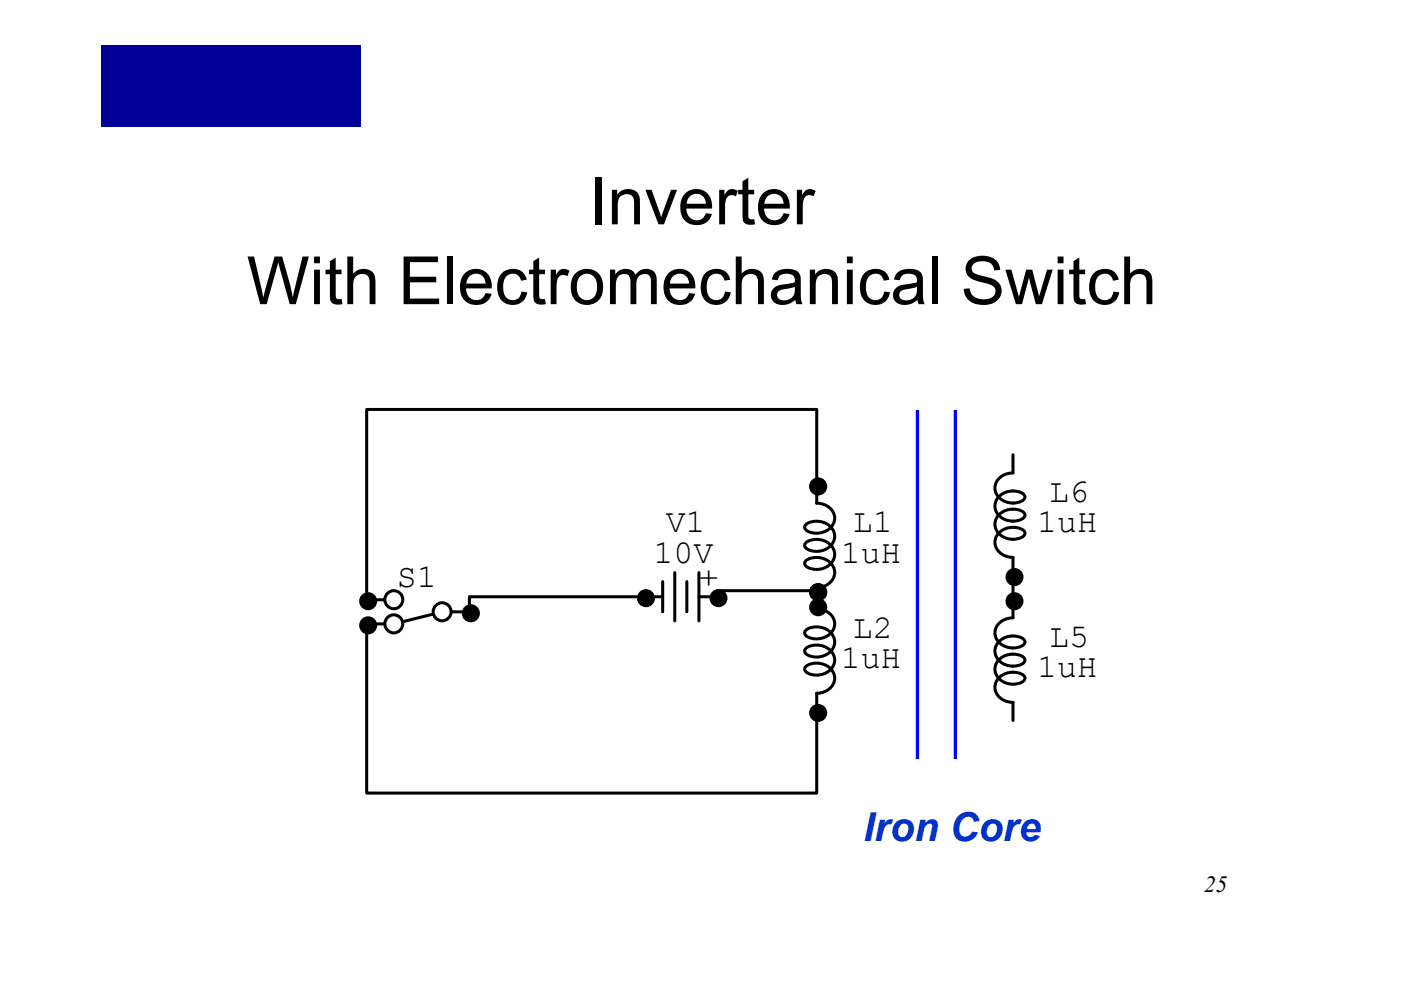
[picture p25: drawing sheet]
<svg xmlns="http://www.w3.org/2000/svg" width="297mm" height="210mm" viewBox="0 0 297 210" stroke-linecap="round" stroke-linejoin="round" font-family="sans-serif">
<defs><g id="words">
<g font-size="14.1">
<text x="124.9" y="47.6">Inverter</text>
<text x="52.3" y="64.5">With Electromechanical Switch</text>
</g>
<text font-size="8.5" fill="#03c" x="183.1" y="178.5">Iron Core</text>
<g font-size="7">
<text x="222.5" y="106.5">L6</text>
<text x="141.1" y="112.9">V1</text>
<text x="180.8" y="112.9">L1</text>
<text x="219.9" y="112.9">1uH</text>
<text x="138.6" y="119.3">10V</text>
<text x="178.3" y="119.3">1uH</text>
<text x="84.2" y="124.5">S1</text>
<text x="152.4" y="124.7" transform="rotate(-90 152.4 124.7)">+</text>
<text x="180.8" y="135.3">L2</text>
<text x="222.5" y="137.3">L5</text>
<text x="178.3" y="141.8">1uH</text>
<text x="219.9" y="143.7">1uH</text>
</g>
<text font-size="4.9" x="255.3" y="189.2">25</text>
</g></defs>
<path d="M21.5 9.7h55v17.2h-55z" fill="#009"/>
<path d="M83.5 127.2l10.3 2.6" fill="none" stroke="#fff" stroke-width=".64"/>
<path d="M93.8 129.8l-10.3 2.5M95.7 129.8h3.8" fill="none" stroke="#000" stroke-width=".64"/>
<circle cx="93.7" cy="129.8" r="1.91" fill="#fff" stroke="#000" stroke-width=".64"/>
<path d="M77.7 127.2h3.9" fill="none" stroke="#000" stroke-width=".64"/>
<circle cx="83.5" cy="127.2" r="1.91" fill="#fff" stroke="#000" stroke-width=".64"/>
<path d="M77.7 132.3h3.9" fill="none" stroke="#000" stroke-width=".64"/>
<circle cx="83.5" cy="132.3" r="1.91" fill="#fff" stroke="#000" stroke-width=".64"/>
<g fill="none" stroke="#000" stroke-width=".64">
<path d="M214.8 96.5v3.8a3.4 3.4 0 0 0-3.8 3.8 3.9 3.9 0 0 0 6.2 1.6 .92 .92 0 0 0-.6-1.2 4 4 0 0 0-5.6 2.2 3.5 3.5 0 0 0 4.4 3.8 2.01 2.01 0 0 0 1.9-1.2 2.26 2.26 0 0 0-2.5-1.3 3.4 3.4 0 0 0-3.8 3.8 3.9 3.9 0 0 0 6.2 1.7 .92 .92 0 0 0-.6-1.3 4 4 0 0 0-5.6 2.2 3.4 3.4 0 0 0 3.8 3.8M173.1 106.7a3.4 3.4 0 0 1 3.8 3.8 3.9 3.9 0 0 1-6.2 1.7 .93 .93 0 0 1 .6-1.3 4.1 4.1 0 0 1 5.6 2.2 3.6 3.6 0 0 1-4.4 3.8 1.98 1.98 0 0 1-1.9-1.2 2.24 2.24 0 0 1 2.5-1.3 3.4 3.4 0 0 1 3.8 3.8 3.9 3.9 0 0 1-6.2 1.6 .93 .93 0 0 1 .6-1.2 4.1 4.1 0 0 1 5.6 2.2 3.4 3.4 0 0 1-3.8 3.8M173.2 106.7v-19.9h-95.5v40.4M214.8 118.2v12.8a3.4 3.4 0 0 0-3.8 3.9 3.9 3.9 0 0 0 6.2 1.6 .92 .92 0 0 0-.6-1.2 4 4 0 0 0-5.6 2.1 3.5 3.5 0 0 0 4.4 3.8 2.01 2.01 0 0 0 1.9-1.2 2.26 2.26 0 0 0-2.5-1.3 3.4 3.4 0 0 0-3.8 3.9 3.9 3.9 0 0 0 6.2 1.6 .92 .92 0 0 0-.6-1.3 4 4 0 0 0-5.6 2.2 3.4 3.4 0 0 0 3.8 3.9v3.8M77.7 132.3v35.9h95.5v-21.1M140.5 126.6h-41v3.2M140.5 123.4v6.4M143.1 121.5v10.2M145.6 123.4v6.4M148.2 121.5v10.2M173.1 129.1a3.4 3.4 0 0 1 3.8 3.9 3.9 3.9 0 0 1-6.2 1.6 .93 .93 0 0 1 .6-1.3 4.1 4.1 0 0 1 5.6 2.2 3.6 3.6 0 0 1-4.4 3.8 1.98 1.98 0 0 1-1.9-1.2 2.24 2.24 0 0 1 2.5-1.3 3.4 3.4 0 0 1 3.8 3.8 3.9 3.9 0 0 1-6.2 1.7 .93 .93 0 0 1 .6-1.3 4.1 4.1 0 0 1 5.6 2.2 3.4 3.4 0 0 1-3.8 3.8M173.2 124.7v4.4"/>
<path d="M173.2 125.3h-21.2v1.3h-3.8"/>
</g>
<g fill="#000" stroke="#000" stroke-width=".64">
<circle cx="173.5" cy="103.2" r="1.6"/>
<circle cx="78.1" cy="132.6" r="1.6"/>
<circle cx="78.1" cy="127.5" r="1.6"/>
<circle cx="99.8" cy="130.1" r="1.6"/>
<circle cx="137" cy="126.9" r="1.59"/>
<circle cx="152.3" cy="126.9" r="1.59"/>
<circle cx="173.5" cy="125.6" r="1.6"/>
<circle cx="173.5" cy="128.8" r="1.6"/>
<circle cx="215.1" cy="127.5" r="1.6"/>
<circle cx="215.1" cy="122.4" r="1.6"/>
<circle cx="173.5" cy="151.2" r="1.6"/>
</g>
<path d="M194.5 87v74M202.6 87v74" fill="none" stroke="#00f" stroke-width=".71" stroke-linecap="butt"/>
<use href="#words"/>
</svg>
